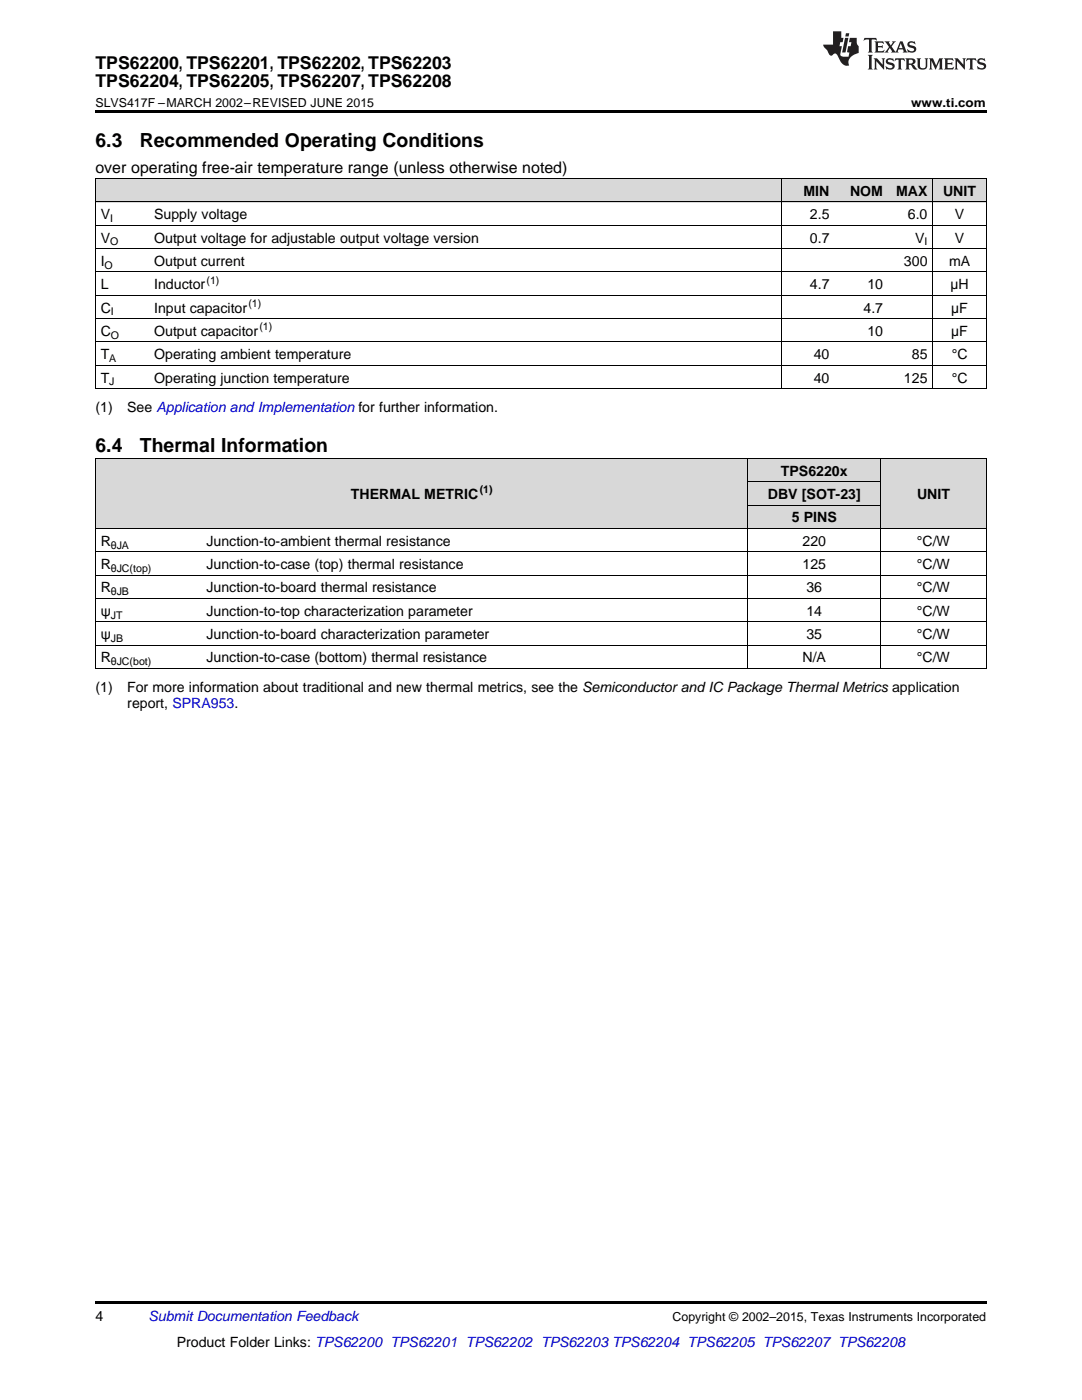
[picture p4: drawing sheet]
<svg xmlns="http://www.w3.org/2000/svg" width="216mm" height="279mm" viewBox="0 0 216 279" stroke-linecap="round" stroke-linejoin="round" font-family="sans-serif">
<defs><g id="words">
<g font-size="3.9">
<text x="19" y="29.3">6.3</text>
<text x="27.9" y="29.3">Recommended Operating Conditions</text>
<text x="19" y="90.3">6.4</text>
<text x="27.9" y="90.3">Thermal Information</text>
</g>
<g font-size="3.5">
<text x="19" y="13.8">TPS62200, TPS62201, TPS62202, TPS62203</text>
<text x="19" y="17.3">TPS62204, TPS62205, TPS62207, TPS62208</text>
</g>
<text font-size="3.2" x="19" y="34.4">over operating free-air temperature range (unless otherwise noted)</text>
<g font-size="2.8">
<text x="160.3" y="39.1">MIN</text>
<text x="169.6" y="39.1">NOM</text>
<text x="178.8" y="39.1">MAX</text>
<text x="188.2" y="39.1">UNIT</text>
<text x="20.1" y="43.7">V</text>
<text x="30.8" y="43.7">Supply voltage</text>
<text x="161.6" y="43.7">2.5</text>
<text x="181.2" y="43.7">6.0</text>
<text x="190.5" y="43.7">V</text>
<text x="20.1" y="48.4">V</text>
<text x="20.1" y="53.1">I</text>
<text x="30.8" y="48.4">Output voltage for adjustable output voltage version</text>
<text x="30.8" y="53.1">Output current</text>
<text x="161.6" y="48.4">0.7</text>
<text x="180.4" y="53.1">300</text>
<text x="182.6" y="48.4">V</text>
<text x="189.4" y="53.1">mA</text>
<text x="190.5" y="48.4">V</text>
<text x="20.1" y="57.7">L</text>
<text x="30.8" y="57.7">Inductor</text>
<text x="161.6" y="57.7">4.7</text>
<text x="173.1" y="57.7">10</text>
<text x="189.7" y="57.7">µH</text>
<text x="20.1" y="62.4">C</text>
<text x="30.8" y="62.4">Input capacitor</text>
<text x="172.3" y="62.4">4.7</text>
<text x="189.8" y="62.4">µF</text>
<text x="20.1" y="67">C</text>
<text x="20.1" y="71.7">T</text>
<text x="30.8" y="67">Output capacitor</text>
<text x="30.8" y="71.7">Operating ambient temperature</text>
<text x="162.4" y="71.7">40</text>
<text x="173.1" y="67">10</text>
<text x="182" y="71.7">85</text>
<text x="189.8" y="67">µF</text>
<text x="189.9" y="71.7">°C</text>
<text x="20.1" y="76.3">T</text>
<text x="30.8" y="76.3">Operating junction temperature</text>
<text x="162.4" y="76.3">40</text>
<text x="180.4" y="76.3">125</text>
<text x="189.9" y="76.3">°C</text>
<text x="19" y="82.2">(1)</text>
<text x="25.4" y="82.2">See Application and Implementation for further information.</text>
<text x="155.8" y="94.9">TPS6220x</text>
<text x="70" y="99.6">THERMAL METRIC</text>
<text x="153.2" y="99.6">DBV [SOT-23]</text>
<text x="183" y="99.6">UNIT</text>
<text x="158" y="104.2">5 PINS</text>
<text x="20.1" y="108.9">R</text>
<text x="20.1" y="113.6">R</text>
<text x="41.2" y="108.9">Junction-to-ambient thermal resistance</text>
<text x="41.2" y="113.6">Junction-to-case (top) thermal resistance</text>
<text x="160.1" y="108.9">220</text>
<text x="160.1" y="113.6">125</text>
<text x="183" y="108.9">°C/W</text>
<text x="183" y="113.6">°C/W</text>
<text x="20.1" y="118.2">R</text>
<text x="41.2" y="118.2">Junction-to-board thermal resistance</text>
<text x="160.9" y="118.2">36</text>
<text x="183" y="118.2">°C/W</text>
<text x="20.1" y="122.9">ψ</text>
<text x="41.2" y="122.9">Junction-to-top characterization parameter</text>
<text x="160.9" y="122.9">14</text>
<text x="183" y="122.9">°C/W</text>
<text x="20.1" y="127.5">ψ</text>
<text x="41.2" y="127.5">Junction-to-board characterization parameter</text>
<text x="160.9" y="127.5">35</text>
<text x="183" y="127.5">°C/W</text>
<text x="20.1" y="132.2">R</text>
<text x="41.2" y="132.2">Junction-to-case (bottom) thermal resistance</text>
<text x="160.1" y="132.2">N/A</text>
<text x="183" y="132.2">°C/W</text>
<text x="19" y="138">(1)</text>
<text x="25.4" y="138">For more information about traditional and new thermal metrics, see the Semiconductor and IC Package Thermal Metrics application</text>
<text x="25.4" y="141.2">report, SPRA953.</text>
<text x="19" y="263.6">4</text>
<text x="35.3" y="268.9">Product Folder Links: TPS62200 TPS62201 TPS62202 TPS62203 TPS62204 TPS62205 TPS62207 TPS62208</text>
</g>
<text font-size="2.8" fill="#0000c8" x="29.6" y="263.6">Submit Documentation Feedback</text>
<g font-size="2.5">
<text x="19" y="21.4">SLVS417F –MARCH 2002–REVISED JUNE 2015</text>
<text x="181.8" y="21.4">www.ti.com</text>
<text x="134.2" y="263.6">Copyright © 2002–2015, Texas Instruments Incorporated</text>
</g>
<g font-size="2.1">
<text x="22" y="44.3">I</text>
<text x="20.9" y="53.6">O</text>
<text x="22" y="49">O</text>
<text x="184.5" y="49">I</text>
<text x="41.2" y="56.6">(1)</text>
<text x="22.1" y="62.9">I</text>
<text x="49.6" y="61.2">(1)</text>
<text x="51.8" y="65.9">(1)</text>
<text x="22.1" y="67.6">O</text>
<text x="21.8" y="72.2">A</text>
<text x="21.8" y="76.9">J</text>
<text x="95.7" y="98.5">(1)</text>
<text x="22.1" y="109.5">θJA</text>
<text x="22.1" y="114.1">θJC(top)</text>
<text x="22.1" y="118.8">θJB</text>
<text x="22.1" y="123.4">JT</text>
<text x="22.1" y="128.1">JB</text>
<text x="22.1" y="132.8">θJC(bot)</text>
</g>
</g></defs>
<g fill="#d8d8d8">
<path d="M19 91.5h21.1v14h-21.1z"/>
<path d="M40.1 91.5h109.2v14h-109.2z"/>
<path d="M149.3 100.9h26.4v4.6h-26.4z"/>
<path d="M175.7 91.5h21.1v14h-21.1z"/>
<path d="M149.3 96.2h26.4v4.7h-26.4z"/>
<path d="M149.3 91.5h26.4v4.7h-26.4z"/>
<path d="M19 35.7h10.7v4.7h-10.7z"/>
<path d="M29.7 35.7h126.2v4.7h-126.2z"/>
<path d="M155.9 35.7h10.7v4.7h-10.7z"/>
<path d="M166.6 35.7h10.7v4.7h-10.7z"/>
<path d="M177.3 35.7h8.9v4.7h-8.9z"/>
<path d="M186.2 35.7h10.6v4.7h-10.6z"/>
</g>
<path d="M19 22h177.8v.5h-177.8zM19 77.6h.2zM155.8 77.6h.1zM166.5 77.6h.1zM177.2 77.6h.1zM186.1 77.6h.1zM196.7 77.6h.1zM19 133.4l.2 .1zM149.2 133.4l.1 .1zM175.6 133.4l.1 .1zM196.7 133.4l.1 .1zM19 259.7h177.8v.5h-177.8z" fill="#000"/>
<g fill="none" stroke="#000" stroke-width=".2">
<path d="M19 35.6l177.8 .1v41.9M19.1 35.7v41.9M155.9 35.7v41.9M186.1 35.7v41.9M19 58.9h177.8M19 54.3h177.8M19 49.6h177.8M19 45h177.8M19 40.3h177.8M19 77.6h177.8M19 72.9h177.8M19 68.2h177.8"/>
<path d="M19 63.6h177.8M19 91.5h177.8M19.1 91.5v42M149.2 91.5v42M149.3 96.1h26.4M175.7 91.5v42M196.8 91.5v42M19 119.4h177.8M19 114.8h177.8M19 110.1h177.8M19 105.5h177.8M149.3 100.8h26.4"/>
<path d="M19 133.4h177.8M19 128.7h177.8M19 124.1h177.8"/>
</g>
<g fill="#231f20">
<path d="M172.5 7.6l-.1 .5 .4-.2h.6v.1v2.1l-.2 .4h.9l-.2-.4v-2.1l.1-.1h.5l.5 .2-.2-.5zM174.5 8.3l.2 .3v1.5l-.2 .4h1.8l.2-.6a1.04 1.04 0 0 1-1.3 .2v-.7h.6l.3 .2v-.6l-.3 .2h-.6v-.6l.8-.1 .4 .3-.2-.5zM176.5 8.3l.9 1.1-.9 1.1h.8l-.2-.2 .4-.7 .5 .7-.2 .2h1.5l-.2-.2 .2-.4h.9l.1 .4-.2 .2h1l-.3-.3-.7-1.9h-.5l-.9 2-.8-1 .9-1h-.8l.1 .3-.4 .5-.3-.6 .1-.2zM179.7 8.6l.4 1h-.7zM181.3 8.4a.63 .63 0 0 0-.2 .7 .63 .63 0 0 0 .6 .4l.6 .2 .1 .2a.75 .75 0 0 1-.7 .4 .75 .75 0 0 1-.6-.5l.1 .7 .1-.1a1.11 1.11 0 0 0 1.5-.6 1.13 1.13 0 0 0-1.2-.8l-.1-.4a1.04 1.04 0 0 1 1.2 .2l-.2-.5-.2 .1-.4-.2zM173.2 10.9l.2 .4v2.2l-.2 .4h1l-.3-.4v-2.2l.3-.4zM174.3 11.6l.3 .4v1.5l-.3 .4h.8l-.2-.4v-1.3l1.5 1.7v-1.9l.2-.4h-.7l.2 .4v.9l-1.1-1.3zM177 11.8a.62 .62 0 0 0-.2 .7 .62 .62 0 0 0 .6 .4l.6 .1 .1 .3a.76 .76 0 0 1-.7 .3 .76 .76 0 0 1-.7-.4l.2 .7 .1-.1a1.11 1.11 0 0 0 1.5-.6 1.13 1.13 0 0 0-1.2-.8l-.1-.4a1.04 1.04 0 0 1 1.2 .2l-.2-.6-.2 .1-.5-.1zM178.7 11.6l-.2 .6a.61 .61 0 0 1 .8-.3v1.6l-.2 .4h.9l-.2-.4v-1.6a.63 .63 0 0 1 .7 .3l-.1-.6zM180.6 11.6l.3 .4v1.5l-.3 .4h1l-.2-.2-.1-.8 .6 .2a.76 .76 0 0 0 1.2 .7l-1-1a.58 .58 0 0 0 .6-.5 .58 .58 0 0 0-.5-.6zM181.4 11.9h.1a.45 .45 0 0 1 .5 .1 .45 .45 0 0 1 .1 .5l-.8 .2zM182.9 11.6l.2 .2a2.17 2.17 0 0 0 .3 1.9 .99 .99 0 0 0 1.6-.6v-1.1l.2-.4h-.7l.2 .2a1.92 1.92 0 0 1-.2 1.8 .6 .6 0 0 1-.9-.5v-1.1l.2-.4zM185.4 11.6l.2 .4v1.5l-.2 .4h.7l-.2-.4v-1.4l.8 1.8 .8-1.8v1.4l-.2 .4h.9l-.2-.4v-1.5l.2-.4h-.8l-.6 1.5-.6-1.5zM188.4 11.6l.2 .4v1.5l-.2 .4h1.8l.1-.6a1.04 1.04 0 0 1-1.2 .1v-.6h.5l.4 .2v-.6l-.4 .2h-.5v-.7h.8l.3 .3-.1-.6zM190.5 11.6l.2 .4v1.5l-.2 .4h.7l-.2-.4v-1.3l1.5 1.7v-1.9l.2-.4h-.7l.2 .4v.9l-1.1-1.3zM192.9 11.6l-.1 .6a.61 .61 0 0 1 .7-.3l.1 1.6-.3 .4h1l-.3-.4 .1-1.6a.63 .63 0 0 1 .7 .3l-.1-.6zM195.2 11.8a.62 .62 0 0 0-.2 .7 .62 .62 0 0 0 .6 .4l.6 .1 .1 .3a.76 .76 0 0 1-.7 .3 .76 .76 0 0 1-.6-.4l.1 .7 .1-.1a1.11 1.11 0 0 0 1.6-.6 1.13 1.13 0 0 0-1.3-.8l-.1-.4a1.04 1.04 0 0 1 1.2 .2l-.1-.6-.2 .1-.5-.1z"/>
<path d="M166.2 6.3v2.6h-1.9v.4l.8 .9a.91 .91 0 0 0 1 .8 .56 .56 0 0 1 .5-.3 .56 .56 0 0 1 .5 .3l.4 .8a1.53 1.53 0 0 0 1.9 1.2 1.54 1.54 0 0 1 1-2.1l.9-.3v-1.4a1.52 1.52 0 0 1-.4-1.6h-1.3l-.2 .8h.5l-.2 .8h-.5l-.1 1v.2l.4 .1-.2 .8a1.93 1.93 0 0 1-1.6-.3l.3-1.8h-.5l.2-.8h.4l.2-.8h-.4v-1.3zM168.6 7.6l-.6 2.9h.7l.6-2.9zM168.8 6.6l-.1 .7h.6l.2-.7z"/>
</g>
<use href="#words"/>
</svg>
